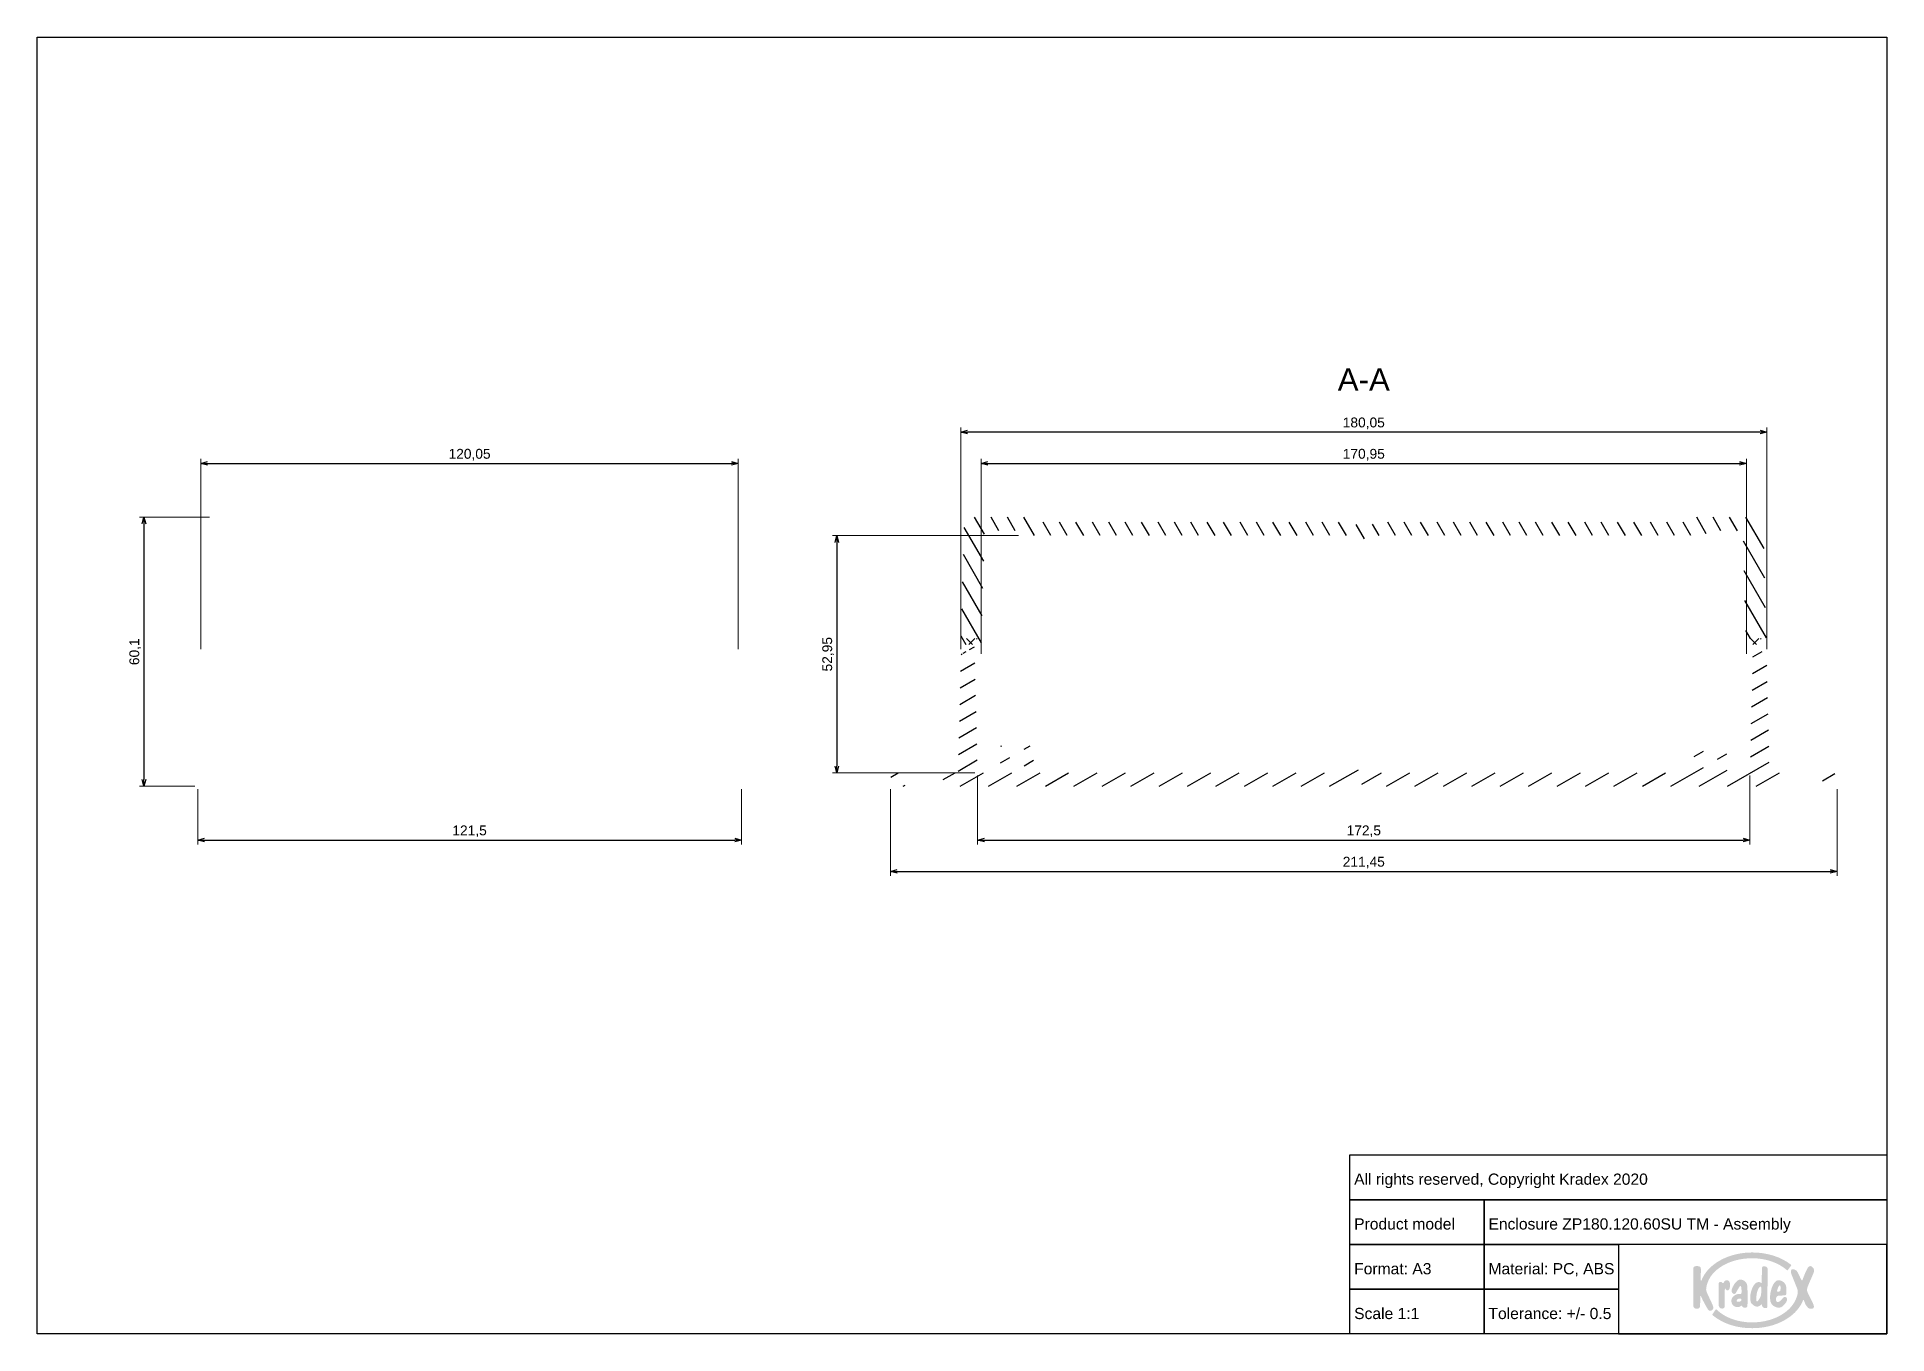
# Paper-space layout 'Assembly' of a CAD drawing. Header units: millimetres. Extents: x 0 to 413, y 1 to 290.
import ezdxf

# ---------------------------------------------------------------- set-up
doc = ezdxf.new("R2010")
doc.units = ezdxf.units.MM
doc.layers.add('MD_Annotation', color=7, linetype='Continuous', lineweight=25)
doc.layers.add('MD_Hatching', color=7, linetype='Continuous', lineweight=25)
doc.layers.add('Tabelka', color=7, linetype='Continuous')
doc.styles.get("Standard").update_dxf_attribs({"font": 'arial.ttf'})
doc.dimstyles.new('ISO-25', dxfattribs={"dimtxt": 2.2, "dimasz": 1.5, "dimexe": 1, "dimexo": 0.625, "dimtad": 1, "dimrnd": 0.05, "dimtxsty": 'Standard', "dimblk": 'OPEN30', "dimcen": 2.5, "dimadec": 0, "dimazin": 0, "dimtfac": 1, "dimtmove": 0, "dimatfit": 3, "dimfxl": 0, "dimlwe": 18, "dimarcsym": 0})

psp = doc.layouts.new('Assembly')

# ---------------------------------------------------------------- texts
at = {"insert": (293.476, 40.521), "char_height": 2.5, "attachment_point": 1}
psp.add_mtext_dynamic_manual_height_columns('\\P All rights reserved, Copyright Kradex 2020', width=120, gutter_width=12.5, heights=[0], dxfattribs=at)
at = {"layer": 'MD_Annotation', "color": 7, "insert": (296.6, 211.199), "char_height": 5, "width": 14.16439, "attachment_point": 8}
psp.add_mtext('A-A', dxfattribs=at)
at = {"layer": 'Tabelka', "char_height": 2.5, "attachment_point": 1}
for s, width, heights, insert in [('{\\W7.72935;  }\\P Product model', 30, [9.962], (293.476, 30.521)), ('\\P Enclosure ZP180.120.60SU TM - Assembly ', 90, [0], (323.476, 30.521)), ('\\P Format: A3', 30, [0], (293.476, 20.521)), ('\\P Material: PC, ABS', 30, [0], (323.476, 20.521)), ('\\P Scale 1:1', 30, [0], (293.476, 10.521)), ('\\P Tolerance: +/- 0.5', 30, [0], (323.476, 10.521))]:
    psp.add_mtext_dynamic_manual_height_columns(s, width=width, gutter_width=12.5, heights=heights, dxfattribs=dict(at, insert=insert))

# ---------------------------------------------------------------- blocks, each defined once
blk = doc.blocks.new('_Open30')
at = {"color": 0, "linetype": 'ByBlock', "lineweight": -2}
for p, q in [((-1, 0.27), (0, 0)), ((0, 0), (-1, -0.27)), ((0, 0), (-1, 0))]:
    blk.add_line(p, q, dxfattribs=at)
blk = doc.blocks.new('*D10')
at = {"layer": 'Defpoints', "color": 0}
for p in [(39.37, 182.95), (24.11, 122.85), (36.11, 122.85)]:
    blk.add_point(p, dxfattribs=at)
at = {"layer": 'MD_Annotation', "color": 0, "lineweight": 18}
for p, q in [((38.75, 182.95), (23.11, 182.95)), ((35.48, 122.85), (23.11, 122.85))]:
    blk.add_line(p, q, dxfattribs=at)
at = {"layer": 'MD_Annotation', "color": 0, "lineweight": -2}
blk.add_line((24.11, 181.45), (24.11, 124.35), dxfattribs=at)
at = {"layer": 'MD_Annotation', "color": 0, "lineweight": -2, "xscale": 1.5, "yscale": 1.5, "zscale": 1.5}
for p, rotation in [((24.11, 182.95), 90), ((24.11, 122.85), 270)]:
    blk.add_blockref('_Open30', p, dxfattribs=dict(at, rotation=rotation))
at = {"layer": 'MD_Annotation', "color": 0, "insert": (22.16, 152.9), "char_height": 2.2, "attachment_point": 5, "rotation": 90}
blk.add_mtext('60,1', dxfattribs=at)
blk = doc.blocks.new('*D11')
at = {"layer": 'Defpoints', "color": 0}
for p in [(156.86, 194.95), (36.84, 152.82), (156.86, 152.82)]:
    blk.add_point(p, dxfattribs=at)
at = {"layer": 'MD_Annotation', "color": 0, "lineweight": 18}
for p, q in [((36.84, 153.44), (36.84, 195.95)), ((156.86, 153.44), (156.86, 195.95))]:
    blk.add_line(p, q, dxfattribs=at)
at = {"layer": 'MD_Annotation', "color": 0, "lineweight": -2}
blk.add_line((38.34, 194.95), (155.36, 194.95), dxfattribs=at)
at = {"layer": 'MD_Annotation', "color": 0, "lineweight": -2, "xscale": 1.5, "yscale": 1.5, "zscale": 1.5, "rotation": 180}
blk.add_blockref('_Open30', (36.84, 194.95), dxfattribs=at)
at = {"layer": 'MD_Annotation', "color": 0, "lineweight": -2, "xscale": 1.5, "yscale": 1.5, "zscale": 1.5}
blk.add_blockref('_Open30', (156.86, 194.95), dxfattribs=at)
at = {"layer": 'MD_Annotation', "color": 0, "insert": (96.85, 196.9), "char_height": 2.2, "attachment_point": 5}
blk.add_mtext('120,05', dxfattribs=at)
blk = doc.blocks.new('*D12')
at = {"layer": 'Defpoints', "color": 0}
for p in [(206.59, 201.95), (206.59, 152.82), (386.61, 152.82)]:
    blk.add_point(p, dxfattribs=at)
at = {"layer": 'MD_Annotation', "color": 0, "lineweight": 18}
for p, q in [((206.59, 153.44), (206.59, 202.95)), ((386.61, 153.44), (386.61, 202.95))]:
    blk.add_line(p, q, dxfattribs=at)
at = {"layer": 'MD_Annotation', "color": 0, "lineweight": -2}
blk.add_line((385.11, 201.95), (208.09, 201.95), dxfattribs=at)
at = {"layer": 'MD_Annotation', "color": 0, "lineweight": -2, "xscale": 1.5, "yscale": 1.5, "zscale": 1.5, "rotation": 180}
blk.add_blockref('_Open30', (206.59, 201.95), dxfattribs=at)
at = {"layer": 'MD_Annotation', "color": 0, "lineweight": -2, "xscale": 1.5, "yscale": 1.5, "zscale": 1.5}
blk.add_blockref('_Open30', (386.61, 201.95), dxfattribs=at)
at = {"layer": 'MD_Annotation', "color": 0, "insert": (296.6, 203.9), "char_height": 2.2, "attachment_point": 5}
blk.add_mtext('180,05', dxfattribs=at)
blk = doc.blocks.new('*D13')
at = {"layer": 'Defpoints', "color": 0}
for p in [(210.34, 125.86), (382.86, 125.86), (382.86, 110.85)]:
    blk.add_point(p, dxfattribs=at)
at = {"layer": 'MD_Annotation', "color": 0, "lineweight": 18}
for p, q in [((210.34, 125.23), (210.34, 109.85)), ((382.86, 125.23), (382.86, 109.85))]:
    blk.add_line(p, q, dxfattribs=at)
at = {"layer": 'MD_Annotation', "color": 0, "lineweight": -2}
blk.add_line((211.84, 110.85), (381.36, 110.85), dxfattribs=at)
at = {"layer": 'MD_Annotation', "color": 0, "lineweight": -2, "xscale": 1.5, "yscale": 1.5, "zscale": 1.5, "rotation": 180}
blk.add_blockref('_Open30', (210.34, 110.85), dxfattribs=at)
at = {"layer": 'MD_Annotation', "color": 0, "lineweight": -2, "xscale": 1.5, "yscale": 1.5, "zscale": 1.5}
blk.add_blockref('_Open30', (382.86, 110.85), dxfattribs=at)
at = {"layer": 'MD_Annotation', "color": 0, "insert": (296.6, 112.79), "char_height": 2.2, "attachment_point": 5}
blk.add_mtext('172,5', dxfattribs=at)
blk = doc.blocks.new('*D14')
at = {"layer": 'Defpoints', "color": 0}
for p in [(220.13, 178.83), (178.89, 125.86), (210.34, 125.86)]:
    blk.add_point(p, dxfattribs=at)
at = {"layer": 'MD_Annotation', "color": 0, "lineweight": 18}
for p, q in [((219.5, 178.83), (177.89, 178.83)), ((209.72, 125.86), (177.89, 125.86))]:
    blk.add_line(p, q, dxfattribs=at)
at = {"layer": 'MD_Annotation', "color": 0, "lineweight": -2}
blk.add_line((178.89, 177.33), (178.89, 127.36), dxfattribs=at)
at = {"layer": 'MD_Annotation', "color": 0, "lineweight": -2, "xscale": 1.5, "yscale": 1.5, "zscale": 1.5}
for p, rotation in [((178.89, 178.83), 90), ((178.89, 125.86), 270)]:
    blk.add_blockref('_Open30', p, dxfattribs=dict(at, rotation=rotation))
at = {"layer": 'MD_Annotation', "color": 0, "insert": (176.94, 152.34), "char_height": 2.2, "attachment_point": 5, "rotation": 90}
blk.add_mtext('52,95', dxfattribs=at)
blk = doc.blocks.new('*D15')
at = {"layer": 'Defpoints', "color": 0}
for p in [(382.06, 194.95), (211.13, 151.81), (382.06, 151.81)]:
    blk.add_point(p, dxfattribs=at)
at = {"layer": 'MD_Annotation', "color": 0, "lineweight": 18}
for p, q in [((211.13, 152.44), (211.13, 195.95)), ((382.06, 152.44), (382.06, 195.95))]:
    blk.add_line(p, q, dxfattribs=at)
at = {"layer": 'MD_Annotation', "color": 0, "lineweight": -2}
blk.add_line((212.63, 194.95), (380.56, 194.95), dxfattribs=at)
at = {"layer": 'MD_Annotation', "color": 0, "lineweight": -2, "xscale": 1.5, "yscale": 1.5, "zscale": 1.5, "rotation": 180}
blk.add_blockref('_Open30', (211.13, 194.95), dxfattribs=at)
at = {"layer": 'MD_Annotation', "color": 0, "lineweight": -2, "xscale": 1.5, "yscale": 1.5, "zscale": 1.5}
blk.add_blockref('_Open30', (382.06, 194.95), dxfattribs=at)
at = {"layer": 'MD_Annotation', "color": 0, "insert": (296.6, 196.9), "char_height": 2.2, "attachment_point": 5}
blk.add_mtext('170,95', dxfattribs=at)
blk = doc.blocks.new('*D99')
at = {"layer": 'Defpoints', "color": 0}
for p in [(190.89, 122.85), (402.31, 122.85), (402.31, 103.85)]:
    blk.add_point(p, dxfattribs=at)
at = {"layer": 'MD_Annotation', "color": 0, "lineweight": 18}
for p, q in [((190.89, 122.22), (190.89, 102.85)), ((402.31, 122.22), (402.31, 102.85))]:
    blk.add_line(p, q, dxfattribs=at)
at = {"layer": 'MD_Annotation', "color": 0, "lineweight": -2}
blk.add_line((192.39, 103.85), (400.81, 103.85), dxfattribs=at)
at = {"layer": 'MD_Annotation', "color": 0, "lineweight": -2, "xscale": 1.5, "yscale": 1.5, "zscale": 1.5, "rotation": 180}
blk.add_blockref('_Open30', (190.89, 103.85), dxfattribs=at)
at = {"layer": 'MD_Annotation', "color": 0, "lineweight": -2, "xscale": 1.5, "yscale": 1.5, "zscale": 1.5}
blk.add_blockref('_Open30', (402.31, 103.85), dxfattribs=at)
at = {"layer": 'MD_Annotation', "color": 0, "insert": (296.6, 105.79), "char_height": 2.2, "attachment_point": 5}
blk.add_mtext('211,45', dxfattribs=at)
blk = doc.blocks.new('*D100')
at = {"layer": 'Defpoints', "color": 0}
for p in [(36.11, 122.85), (157.59, 122.85), (157.59, 110.85)]:
    blk.add_point(p, dxfattribs=at)
at = {"layer": 'MD_Annotation', "color": 0, "lineweight": 18}
for p, q in [((36.11, 122.22), (36.11, 109.85)), ((157.59, 122.22), (157.59, 109.85))]:
    blk.add_line(p, q, dxfattribs=at)
at = {"layer": 'MD_Annotation', "color": 0, "lineweight": -2}
blk.add_line((37.61, 110.85), (156.09, 110.85), dxfattribs=at)
at = {"layer": 'MD_Annotation', "color": 0, "lineweight": -2, "xscale": 1.5, "yscale": 1.5, "zscale": 1.5, "rotation": 180}
blk.add_blockref('_Open30', (36.11, 110.85), dxfattribs=at)
at = {"layer": 'MD_Annotation', "color": 0, "lineweight": -2, "xscale": 1.5, "yscale": 1.5, "zscale": 1.5}
blk.add_blockref('_Open30', (157.59, 110.85), dxfattribs=at)
at = {"layer": 'MD_Annotation', "color": 0, "insert": (96.85, 112.79), "char_height": 2.2, "attachment_point": 5}
blk.add_mtext('121,5', dxfattribs=at)

# ---------------------------------------------------------------- dimensions: what is measured, and where the dimension line sits
at = {"layer": 'MD_Annotation'}
for base, p1, p2, picture, middle in [((206.587, 201.95), (386.613, 152.815), (206.587, 152.815), '*D12', (296.6, 201.95)), ((156.861, 194.95), (36.835, 152.815), (156.861, 152.815), '*D11', (96.848, 194.95)), ((382.065, 194.95), (211.135, 151.811), (382.065, 151.811), '*D15', (296.6, 194.95))]:
    dim = psp.add_linear_dim(base=base, p1=p1, p2=p2, angle=180, dimstyle='ISO-25', override={"dimlfac": -1}, dxfattribs=at)
    dim.commit()
    dim.dimension.update_dxf_attribs({"geometry": picture, "text_midpoint": middle, "dimtype": 160})
for base, p1, p2, picture, middle in [((24.109, 122.847), (39.374, 182.95), (36.109, 122.847), '*D10', (22.162, 152.899)), ((178.8863, 125.8574), (220.127, 178.8319), (210.342, 125.8574), '*D14', (176.9392, 152.3447))]:
    dim = psp.add_linear_dim(base=base, p1=p1, p2=p2, angle=270, dimstyle='ISO-25', override={"dimlfac": -1}, dxfattribs=at)
    dim.commit()
    dim.dimension.update_dxf_attribs({"geometry": picture, "text_midpoint": middle})
for base, p1, p2, picture, middle in [((382.858, 110.847), (210.342, 125.857), (382.858, 125.857), '*D13', (296.6, 112.794)), ((157.586, 110.847), (36.109, 122.847), (157.586, 122.847), '*D100', (96.848, 112.794)), ((402.314, 103.847), (190.886, 122.847), (402.314, 122.847), '*D99', (296.6, 105.794))]:
    dim = psp.add_linear_dim(base=base, p1=p1, p2=p2, dimstyle='ISO-25', override={"dimlfac": -1}, dxfattribs=at)
    dim.commit()
    dim.dimension.update_dxf_attribs({"geometry": picture, "text_midpoint": middle})

# ---------------------------------------------------------------- hatches: boundary and pattern name
at = {"layer": 'MD_Hatching'}
h = psp.add_hatch(dxfattribs=at)
h.set_pattern_fill('ANSI31', color=256, angle=75, style=0)
edge = h.paths.add_edge_path(flags=0)
edge.add_line((382.065, 151.811), (382.865, 151.811))
edge.add_line((382.865, 151.811), (382.935, 154.515))
edge.add_line((382.935, 154.515), (382.97, 155.829))
edge.add_line((382.97, 155.829), (385.386, 155.829))
edge.add_line((385.386, 155.829), (385.421, 154.515))
edge.add_line((385.421, 154.515), (385.461, 152.95))
edge.add_line((385.461, 152.95), (385.465, 152.815))
edge.add_line((385.465, 152.815), (386.063, 152.815))
edge.add_line((386.063, 152.815), (386.613, 152.815))
edge.add_line((386.613, 152.815), (385.873, 181.19))
edge.add_spline(control_points=[(385.873, 181.19), (385.87, 181.309), (385.855, 181.428), (385.797, 181.684), (385.749, 181.818), (385.591, 182.139), (385.461, 182.314), (385.142, 182.615), (384.953, 182.736), (384.532, 182.906), (384.304, 182.95), (384.073, 182.95)], knot_values=[-0.2792803, -0.2792803, -0.2792803, -0.2792803, -0.2433622, -0.2433622, -0.2007255, -0.2007255, -0.1360017, -0.1360017, -0.0691575, -0.0691575, 0, 0, 0, 0], degree=3, periodic=0)
edge.add_line((384.073, 182.95), (370.969, 182.95))
edge.add_line((370.969, 182.95), (370.873, 181.845))
edge.add_line((370.873, 181.845), (299.85, 181.845))
edge.add_spline(control_points=[(299.85, 181.845), (298.683, 181.845), (299.417, 181.345), (298.25, 181.345)], knot_values=[0, 0, 0, 0, 1, 1, 1, 1], degree=3, periodic=0)
edge.add_line((298.25, 181.345), (294.95, 181.345))
edge.add_spline(control_points=[(294.95, 181.345), (293.783, 181.345), (294.517, 181.845), (293.35, 181.845)], knot_values=[0, 0, 0, 0, 1, 1, 1, 1], degree=3, periodic=0)
edge.add_line((293.35, 181.845), (222.327, 181.845))
edge.add_line((222.327, 181.845), (222.231, 182.95))
edge.add_line((222.231, 182.95), (209.126, 182.95))
edge.add_spline(control_points=[(209.126, 182.95), (208.887, 182.95), (208.649, 182.902), (208.224, 182.722), (208.037, 182.599), (207.707, 182.279), (207.571, 182.083), (207.384, 181.652), (207.333, 181.422), (207.327, 181.19)], knot_values=[-0.2795397, -0.2795397, -0.2795397, -0.2795397, -0.2075957, -0.2075957, -0.1409025, -0.1409025, -0.0698766, -0.0698766, 0, 0, 0, 0], degree=3, periodic=0)
edge.add_line((207.327, 181.19), (206.587, 152.815))
edge.add_line((206.587, 152.815), (207.137, 152.815))
edge.add_line((207.137, 152.815), (207.735, 152.815))
edge.add_line((207.735, 152.815), (207.738, 152.95))
edge.add_line((207.738, 152.95), (207.779, 154.515))
edge.add_line((207.779, 154.515), (207.813, 155.829))
edge.add_line((207.813, 155.829), (210.23, 155.829))
edge.add_line((210.23, 155.829), (210.264, 154.515))
edge.add_line((210.264, 154.515), (210.335, 151.811))
edge.add_line((210.335, 151.811), (211.135, 151.811))
edge.add_line((211.135, 151.811), (211.868, 179.937))
edge.add_line((211.868, 179.937), (220.031, 179.937))
edge.add_line((220.031, 179.937), (220.127, 178.832))
edge.add_line((220.127, 178.832), (293.35, 178.832))
edge.add_spline(control_points=[(293.35, 178.832), (294.517, 178.832), (293.983, 178.132), (295.15, 178.132)], knot_values=[0, 0, 0, 0, 1, 1, 1, 1], degree=3, periodic=0)
edge.add_line((295.15, 178.132), (298.05, 178.132))
edge.add_spline(control_points=[(298.05, 178.132), (299.217, 178.132), (298.683, 178.832), (299.85, 178.832)], knot_values=[0, 0, 0, 0, 1, 1, 1, 1], degree=3, periodic=0)
edge.add_line((299.85, 178.832), (373.073, 178.832))
edge.add_line((373.073, 178.832), (373.169, 179.937))
edge.add_line((373.169, 179.937), (381.332, 179.937))
edge.add_line((381.332, 179.937), (382.065, 151.811))
h = psp.add_hatch(dxfattribs=at)
h.set_pattern_fill('ANSI31', color=256, angle=-15, style=0)
edge = h.paths.add_edge_path(flags=0)
edge.add_line((190.886, 122.847), (194.135, 122.847))
edge.add_line((194.135, 122.847), (194.056, 125.857))
edge.add_line((194.056, 125.857), (191.938, 125.857))
edge.add_spline(control_points=[(191.938, 125.857), (191.873, 125.857), (191.807, 125.851), (191.666, 125.823), (191.591, 125.798), (191.412, 125.715), (191.313, 125.646), (191.142, 125.473), (191.072, 125.369), (190.971, 125.137), (190.943, 125.009), (190.939, 124.88)], knot_values=[-0.1550523, -0.1550523, -0.1550523, -0.1550523, -0.1353372, -0.1353372, -0.1118233, -0.1118233, -0.0760306, -0.0760306, -0.0387543, -0.0387543, 0, 0, 0, 0], degree=3, periodic=0)
edge.add_line((190.939, 124.88), (190.886, 122.847))
edge = h.paths.add_edge_path(flags=0)
edge.add_line((399.065, 122.847), (402.314, 122.847))
edge.add_line((402.314, 122.847), (402.26, 124.88))
edge.add_spline(control_points=[(402.26, 124.88), (402.259, 124.948), (402.25, 125.016), (402.22, 125.147), (402.198, 125.21), (402.119, 125.383), (402.048, 125.486), (401.866, 125.664), (401.755, 125.736), (401.516, 125.833), (401.389, 125.857), (401.261, 125.857)], knot_values=[-0.1550508, -0.1550508, -0.1550508, -0.1550508, -0.1346495, -0.1346495, -0.1147207, -0.1147207, -0.0775567, -0.0775567, -0.0383191, -0.0383191, 0, 0, 0, 0], degree=3, periodic=0)
edge.add_line((401.261, 125.857), (399.144, 125.857))
edge.add_line((399.144, 125.857), (399.065, 122.847))
edge = h.paths.add_edge_path(flags=0)
edge.add_line((226.629, 125.857), (222.891, 125.857))
edge.add_line((222.891, 125.857), (222.734, 131.878))
edge.add_line((222.734, 131.878), (220.732, 131.878))
edge.add_line((220.732, 131.878), (220.732, 125.857))
edge.add_line((220.732, 125.857), (217.554, 125.857))
edge.add_line((217.554, 125.857), (217.554, 131.878))
edge.add_line((217.554, 131.878), (215.552, 131.878))
edge.add_line((215.552, 131.878), (215.395, 125.857))
edge.add_line((215.395, 125.857), (210.342, 125.857))
edge.add_line((210.342, 125.857), (209.596, 154.456))
edge.add_line((209.596, 154.456), (208.57, 154.456))
edge.add_line((208.57, 154.456), (208.531, 152.95))
edge.add_line((208.531, 152.95), (207.738, 152.95))
edge.add_line((207.738, 152.95), (207.137, 152.95))
edge.add_line((207.137, 152.95), (207.137, 152.815))
edge.add_line((207.137, 152.815), (207.137, 152.449))
edge.add_line((207.137, 152.449), (206.65, 152.449))
edge.add_line((206.65, 152.449), (205.957, 125.857))
edge.add_line((205.957, 125.857), (202.708, 125.857))
edge.add_line((202.708, 125.857), (202.63, 122.847))
edge.add_line((202.63, 122.847), (293.027, 122.847))
edge.add_spline(control_points=[(293.027, 122.847), (294.185, 122.847), (293.656, 123.345), (294.813, 123.345)], knot_values=[0, 0, 0, 0, 1, 1, 1, 1], degree=3, periodic=0)
edge.add_line((294.813, 123.345), (298.386, 123.345))
edge.add_spline(control_points=[(298.386, 123.345), (299.544, 123.345), (299.015, 122.847), (300.173, 122.847)], knot_values=[-0.01, -0.01, -0.01, -0.01, 0.99, 0.99, 0.99, 0.99], degree=3, periodic=0)
edge.add_line((300.173, 122.847), (390.57, 122.847))
edge.add_line((390.57, 122.847), (390.491, 125.857))
edge.add_line((390.491, 125.857), (387.243, 125.857))
edge.add_line((387.243, 125.857), (386.55, 152.449))
edge.add_line((386.55, 152.449), (386.063, 152.449))
edge.add_line((386.063, 152.449), (386.063, 152.815))
edge.add_line((386.063, 152.815), (386.063, 152.95))
edge.add_line((386.063, 152.95), (385.461, 152.95))
edge.add_line((385.461, 152.95), (384.669, 152.95))
edge.add_line((384.669, 152.95), (384.629, 154.456))
edge.add_line((384.629, 154.456), (383.604, 154.456))
edge.add_line((383.604, 154.456), (382.858, 125.857))
edge.add_line((382.858, 125.857), (377.805, 125.857))
edge.add_line((377.805, 125.857), (377.648, 131.878))
edge.add_line((377.648, 131.878), (375.646, 131.878))
edge.add_line((375.646, 131.878), (375.646, 125.857))
edge.add_line((375.646, 125.857), (372.468, 125.857))
edge.add_line((372.468, 125.857), (372.468, 131.878))
edge.add_line((372.468, 131.878), (370.466, 131.878))
edge.add_line((370.466, 131.878), (370.309, 125.857))
edge.add_line((370.309, 125.857), (365.082, 125.857))
edge.add_line((365.082, 125.857), (365.082, 125.837))
edge.add_line((365.082, 125.837), (355.157, 125.837))
edge.add_line((355.157, 125.837), (355.157, 125.857))
edge.add_line((355.157, 125.857), (300.421, 125.857))
edge.add_spline(control_points=[(300.421, 125.857), (299.263, 125.857), (299.098, 126.555), (297.94, 126.555)], knot_values=[0.01, 0.01, 0.01, 0.01, 1.01, 1.01, 1.01, 1.01], degree=3, periodic=0)
edge.add_line((297.94, 126.555), (295.26, 126.555))
edge.add_spline(control_points=[(295.26, 126.555), (294.102, 126.555), (293.937, 125.857), (292.779, 125.857)], knot_values=[0, 0, 0, 0, 1, 1, 1, 1], degree=3, periodic=0)
edge.add_line((292.779, 125.857), (243.997, 125.857))
edge.add_line((243.997, 125.857), (243.997, 125.837))
edge.add_line((243.997, 125.837), (226.629, 125.837))
edge.add_line((226.629, 125.837), (226.629, 125.857))
h = psp.add_hatch(dxfattribs=at)
h.set_pattern_fill('ANSI37', color=256, scale=0.5, style=0)
h.paths.add_polyline_path([(385.421, 154.515), (385.386, 155.829), (382.97, 155.829), (382.935, 154.515)], flags=0)
h.paths.add_polyline_path([(207.813, 155.829), (207.779, 154.515), (210.264, 154.515), (210.23, 155.829)], flags=0)
at = {"layer": 'Tabelka'}
h = psp.add_hatch(color=154, dxfattribs=at)
h.dxf.hatch_style = 2
edge = h.paths.add_edge_path()
edge.add_spline(control_points=[(374.4, 7.291), (374.4, 7.291), (373.458, 9.308), (373.458, 9.308), (372.975, 10.322), (373.083, 10.415), (373.09, 10.696), (373.101, 10.824), (373.146, 11.07), (373.22, 11.439), (374.094, 14.929), (378.297, 17.44), (383.379, 17.44), (386.487, 17.44), (389.258, 16.41), (391.088, 14.808), (391.159, 14.745), (391.251, 14.719), (391.315, 14.808), (391.355, 14.864), (391.986, 15.697), (392.028, 15.751), (392.094, 15.836), (392.113, 15.932), (391.994, 16.024), (389.85, 17.691), (386.783, 18.731), (383.379, 18.731), (378.309, 18.731), (373.99, 16.42), (372.343, 13.182), (372.297, 13.086), (372.285, 13.059), (372.23, 12.946), (371.94, 12.244), (371.86, 12.131), (371.873, 12.93), (371.873, 12.93), (371.902, 15.067), (371.902, 15.067), (371.91, 15.573), (371.52, 15.702), (370.894, 15.687), (370.421, 15.677), (370.214, 15.474), (370.213, 15.123), (370.213, 15.123), (370.185, 6.943), (370.185, 6.943), (370.184, 6.556), (370.452, 6.172), (370.962, 6.154), (371.498, 6.136), (371.693, 6.457), (371.706, 6.718), (371.757, 7.752), (371.783, 8.272), (371.783, 8.595), (371.769, 9.415), (371.889, 9.015), (372.065, 8.637), (372.439, 7.826), (372.964, 6.854), (373.499, 5.981), (373.68, 5.687), (374.059, 5.607), (374.365, 5.809), (374.947, 6.192), (374.583, 6.886), (374.4, 7.291), (374.4, 7.291), (374.4, 7.291), (374.4, 7.291)], knot_values=[0, 0, 0, 0, 1, 1, 1, 2, 2, 2, 3, 3, 3, 4, 4, 4, 5, 5, 5, 6, 6, 6, 7, 7, 7, 8, 8, 8, 9, 9, 9, 10, 10, 10, 11, 11, 11, 12, 12, 12, 13, 13, 13, 14, 14, 14, 15, 15, 15, 16, 16, 16, 17, 17, 17, 18, 18, 18, 19, 19, 19, 20, 20, 20, 21, 21, 21, 22, 22, 22, 23, 23, 23, 24, 24, 24, 24], degree=3, periodic=0)
edge = h.paths.add_edge_path()
edge.add_spline(control_points=[(377.556, 10.414), (377.786, 9.987), (378.382, 10.376), (378.382, 11.011), (378.382, 11.162), (378.382, 11.806), (378.382, 11.806), (378.382, 12.279), (378.072, 12.506), (377.748, 12.506), (377.398, 12.506), (377.217, 12.412), (377.112, 12.234), (377.071, 12.164), (377.026, 11.847), (376.849, 11.865), (376.673, 11.882), (376.626, 12.163), (376.319, 12.169), (376.067, 12.169), (375.848, 12.04), (375.848, 11.516), (375.848, 11.516), (375.848, 7.127), (375.848, 7.127), (375.848, 6.758), (376.055, 6.191), (376.598, 6.191), (377.099, 6.191), (377.211, 6.475), (377.215, 6.676), (377.215, 6.676), (377.207, 8.874), (377.229, 9.968), (377.242, 10.63), (377.305, 10.878), (377.556, 10.414), (377.556, 10.414), (377.556, 10.414), (377.556, 10.414)], knot_values=[0, 0, 0, 0, 1, 1, 1, 2, 2, 2, 3, 3, 3, 4, 4, 4, 5, 5, 5, 6, 6, 6, 7, 7, 7, 8, 8, 8, 9, 9, 9, 10, 10, 10, 11, 11, 11, 12, 12, 12, 13, 13, 13, 13], degree=3, periodic=0)
edge = h.paths.add_edge_path()
edge.add_spline(control_points=[(380.113, 9.439), (379.525, 9.316), (378.763, 8.808), (378.708, 8.053), (378.635, 7.063), (379.492, 6.305), (380.421, 6.565), (380.886, 6.695), (380.88, 7.04), (381.115, 6.729), (381.236, 6.568), (381.403, 6.369), (381.715, 6.369), (382.059, 6.369), (382.236, 6.493), (382.29, 6.801), (382.362, 7.207), (382.315, 11.04), (382.292, 11.179), (382.22, 11.625), (382.082, 11.983), (381.812, 12.229), (381.539, 12.477), (380.959, 12.729), (380.581, 12.676), (379.876, 12.579), (379.309, 11.602), (379.045, 11.075), (378.949, 10.883), (378.562, 10.051), (378.852, 9.762), (378.852, 9.762), (379.015, 9.598), (379.015, 9.598), (379.257, 9.357), (379.567, 9.472), (379.695, 9.688), (379.695, 9.688), (380.236, 10.591), (380.502, 11.045), (380.601, 11.214), (381.001, 11.728), (381.005, 10.024), (381.007, 9.173), (380.774, 9.576), (380.113, 9.439), (380.113, 9.439), (380.113, 9.439), (380.113, 9.439)], knot_values=[0, 0, 0, 0, 1, 1, 1, 2, 2, 2, 3, 3, 3, 4, 4, 4, 5, 5, 5, 6, 6, 6, 7, 7, 7, 8, 8, 8, 9, 9, 9, 10, 10, 10, 11, 11, 11, 12, 12, 12, 13, 13, 13, 14, 14, 14, 15, 15, 15, 16, 16, 16, 16], degree=3, periodic=0)
edge = h.paths.add_edge_path()
edge.add_spline(control_points=[(380.498, 7.729), (380.118, 7.685), (379.624, 7.769), (379.985, 8.156), (380.212, 8.4), (380.399, 8.419), (380.652, 8.451), (381.082, 8.505), (381.111, 7.801), (380.498, 7.729)], knot_values=[0, 0, 0, 0, 1, 1, 1, 2, 2, 2, 3, 3, 3, 3], degree=3, periodic=0)
edge = h.paths.add_edge_path()
edge.add_spline(control_points=[(386.384, 6.308), (386.674, 6.308), (386.735, 6.382), (386.737, 6.589), (386.737, 6.589), (386.82, 15.036), (386.82, 15.036), (386.824, 15.508), (386.259, 15.655), (385.958, 15.655), (385.713, 15.655), (385.56, 15.554), (385.554, 15.281), (385.554, 15.281), (385.472, 11.866), (385.472, 11.866), (384.065, 13.004), (382.946, 10.293), (382.946, 8.919), (382.946, 7.545), (383.043, 7.442), (383.455, 7.101), (383.78, 6.831), (384.073, 6.645), (384.445, 6.645), (384.721, 6.645), (384.893, 6.692), (385.182, 6.914), (385.471, 7.135), (385.557, 7.15), (385.557, 7.15), (385.557, 7.15), (385.557, 6.859), (385.557, 6.859), (385.557, 6.565), (385.907, 6.308), (386.384, 6.308)], knot_values=[0, 0, 0, 0, 1, 1, 1, 2, 2, 2, 3, 3, 3, 4, 4, 4, 5, 5, 5, 6, 6, 6, 7, 7, 7, 8, 8, 8, 9, 9, 9, 10, 10, 10, 11, 11, 11, 12, 12, 12, 12], degree=3, periodic=0)
edge = h.paths.add_edge_path()
edge.add_spline(control_points=[(385.118, 8.63), (384.366, 7.389), (384.294, 7.54), (384.294, 8.498), (384.294, 10.08), (384.907, 11.124), (385.254, 11.124), (385.336, 11.124), (385.388, 11.04), (385.388, 10.864), (385.388, 10.127), (385.464, 9.201), (385.118, 8.63), (385.118, 8.63), (385.118, 8.63), (385.118, 8.63)], knot_values=[0, 0, 0, 0, 1, 1, 1, 2, 2, 2, 3, 3, 3, 4, 4, 4, 5, 5, 5, 5], degree=3, periodic=0)
edge = h.paths.add_edge_path()
edge.add_spline(control_points=[(389.492, 9.095), (389.492, 9.095), (390.616, 9.136), (390.616, 9.136), (390.9, 9.169), (391, 9.239), (391, 9.569), (391, 9.569), (391, 10.786), (391, 10.786), (391, 11.449), (390.571, 11.953), (390.321, 12.145), (390.076, 12.335), (389.597, 12.551), (389.208, 12.534), (388.481, 12.526), (387.981, 11.545), (387.757, 10.874), (387.502, 10.107), (387.353, 9.558), (387.353, 8.481), (387.353, 7.405), (387.907, 6.919), (388.132, 6.77), (388.92, 6.249), (389.724, 6.275), (390.195, 6.747), (390.499, 7.049), (390.93, 7.43), (391.129, 8.003), (391.191, 8.158), (391.194, 8.457), (391.022, 8.63), (390.832, 8.825), (390.588, 8.908), (390.33, 8.65), (390.33, 8.65), (389.54, 7.837), (389.54, 7.837), (389.076, 7.36), (388.517, 7.777), (388.672, 8.45), (388.8, 9.015), (389.065, 9.079), (389.492, 9.095)], knot_values=[0, 0, 0, 0, 1, 1, 1, 2, 2, 2, 3, 3, 3, 4, 4, 4, 5, 5, 5, 6, 6, 6, 7, 7, 7, 8, 8, 8, 9, 9, 9, 10, 10, 10, 11, 11, 11, 12, 12, 12, 13, 13, 13, 14, 14, 14, 15, 15, 15, 15], degree=3, periodic=0)
edge = h.paths.add_edge_path()
edge.add_spline(control_points=[(388.924, 10.239), (389.036, 10.542), (389.263, 11.388), (389.53, 11.378), (389.621, 11.375), (389.683, 11.262), (389.69, 11.092), (389.704, 10.755), (389.684, 10.662), (389.684, 10.397), (389.684, 10.194), (389.665, 10.099), (389.493, 10.041), (389.052, 9.892), (388.814, 9.944), (388.924, 10.239), (388.924, 10.239), (388.924, 10.239), (388.924, 10.239)], knot_values=[0, 0, 0, 0, 1, 1, 1, 2, 2, 2, 3, 3, 3, 4, 4, 4, 5, 5, 5, 6, 6, 6, 6], degree=3, periodic=0)
edge = h.paths.add_edge_path()
edge.add_spline(control_points=[(395.857, 9.549), (395.528, 10.214), (395.469, 10.444), (395.964, 11.589), (395.964, 11.589), (397.023, 14.032), (397.023, 14.032), (397.224, 14.496), (397.262, 15.1), (396.858, 15.427), (396.119, 16.025), (395.832, 15.605), (395.13, 13.964), (394.389, 12.234), (394.639, 12.082), (394.138, 13.014), (394.138, 13.014), (393.509, 14.329), (393.509, 14.329), (393.296, 14.775), (392.902, 14.907), (392.583, 14.969), (391.831, 15.116), (391.874, 14.475), (392.282, 13.463), (392.282, 13.463), (393.098, 11.441), (393.098, 11.441), (393.452, 10.563), (393.697, 10.181), (393.476, 9.344), (393.398, 9.049), (393.304, 8.769), (393.199, 8.498), (393.177, 8.439), (393.17, 8.424), (393.128, 8.321), (391.925, 5.32), (387.94, 3.108), (383.379, 3.108), (380.107, 3.108), (377.219, 4.191), (375.426, 5.967), (375.353, 6.037), (375.263, 6.041), (375.189, 5.963), (375.125, 5.871), (374.537, 4.99), (374.495, 4.92), (374.453, 4.851), (374.481, 4.755), (374.531, 4.714), (376.807, 2.825), (379.854, 1.817), (383.379, 1.817), (388.572, 1.817), (392.965, 4.248), (394.53, 7.605), (394.549, 7.645), (394.573, 7.698), (394.595, 7.754), (394.929, 8.701), (394.882, 7.745), (395.455, 6.822), (395.947, 6.029), (396.493, 6.127), (396.825, 6.201), (397.27, 6.3), (397.247, 6.739), (396.893, 7.453), (396.893, 7.453), (395.857, 9.549), (395.857, 9.549), (395.857, 9.549), (395.857, 9.549), (395.857, 9.549)], knot_values=[0, 0, 0, 0, 1, 1, 1, 2, 2, 2, 3, 3, 3, 4, 4, 4, 5, 5, 5, 6, 6, 6, 7, 7, 7, 8, 8, 8, 9, 9, 9, 10, 10, 10, 11, 11, 11, 12, 12, 12, 13, 13, 13, 14, 14, 14, 15, 15, 15, 16, 16, 16, 17, 17, 17, 18, 18, 18, 19, 19, 19, 20, 20, 20, 21, 21, 21, 22, 22, 22, 23, 23, 23, 24, 24, 24, 25, 25, 25, 25], degree=3, periodic=0)

# ---------------------------------------------------------------- linework, layer by layer
for points in [[(0.22, 290.193), (413.476, 290.193), (413.476, 0.521), (0.22, 0.521)], [(413.476, 30.521), (293.476, 30.521), (293.476, 40.521), (413.476, 40.521)], [(323.476, 20.521), (293.476, 20.521), (293.476, 30.521), (323.476, 30.521)], [(413.476, 20.521), (323.476, 20.521), (323.476, 30.521), (413.476, 30.521)], [(323.476, 10.521), (293.476, 10.521), (293.476, 20.521), (323.476, 20.521)], [(353.476, 10.521), (323.476, 10.521), (323.476, 20.521), (353.476, 20.521)], [(413.476, 20.521), (353.476, 20.521), (353.476, 0.521), (413.476, 0.521)], [(323.476, 0.521), (293.476, 0.521), (293.476, 10.521), (323.476, 10.521)], [(353.476, 0.521), (323.476, 0.521), (323.476, 10.521), (353.476, 10.521)]]:
    psp.add_lwpolyline(points, close=True, dxfattribs=at)

psp.set_redraw_order([(e.dxf.handle, doc.entitydb.next_handle()) for e in psp.query("TEXT MTEXT ATTDEF DIMENSION ARC_DIMENSION")])  # texts and dimensions are drawn at this point

doc.saveas('drawing.dxf')
